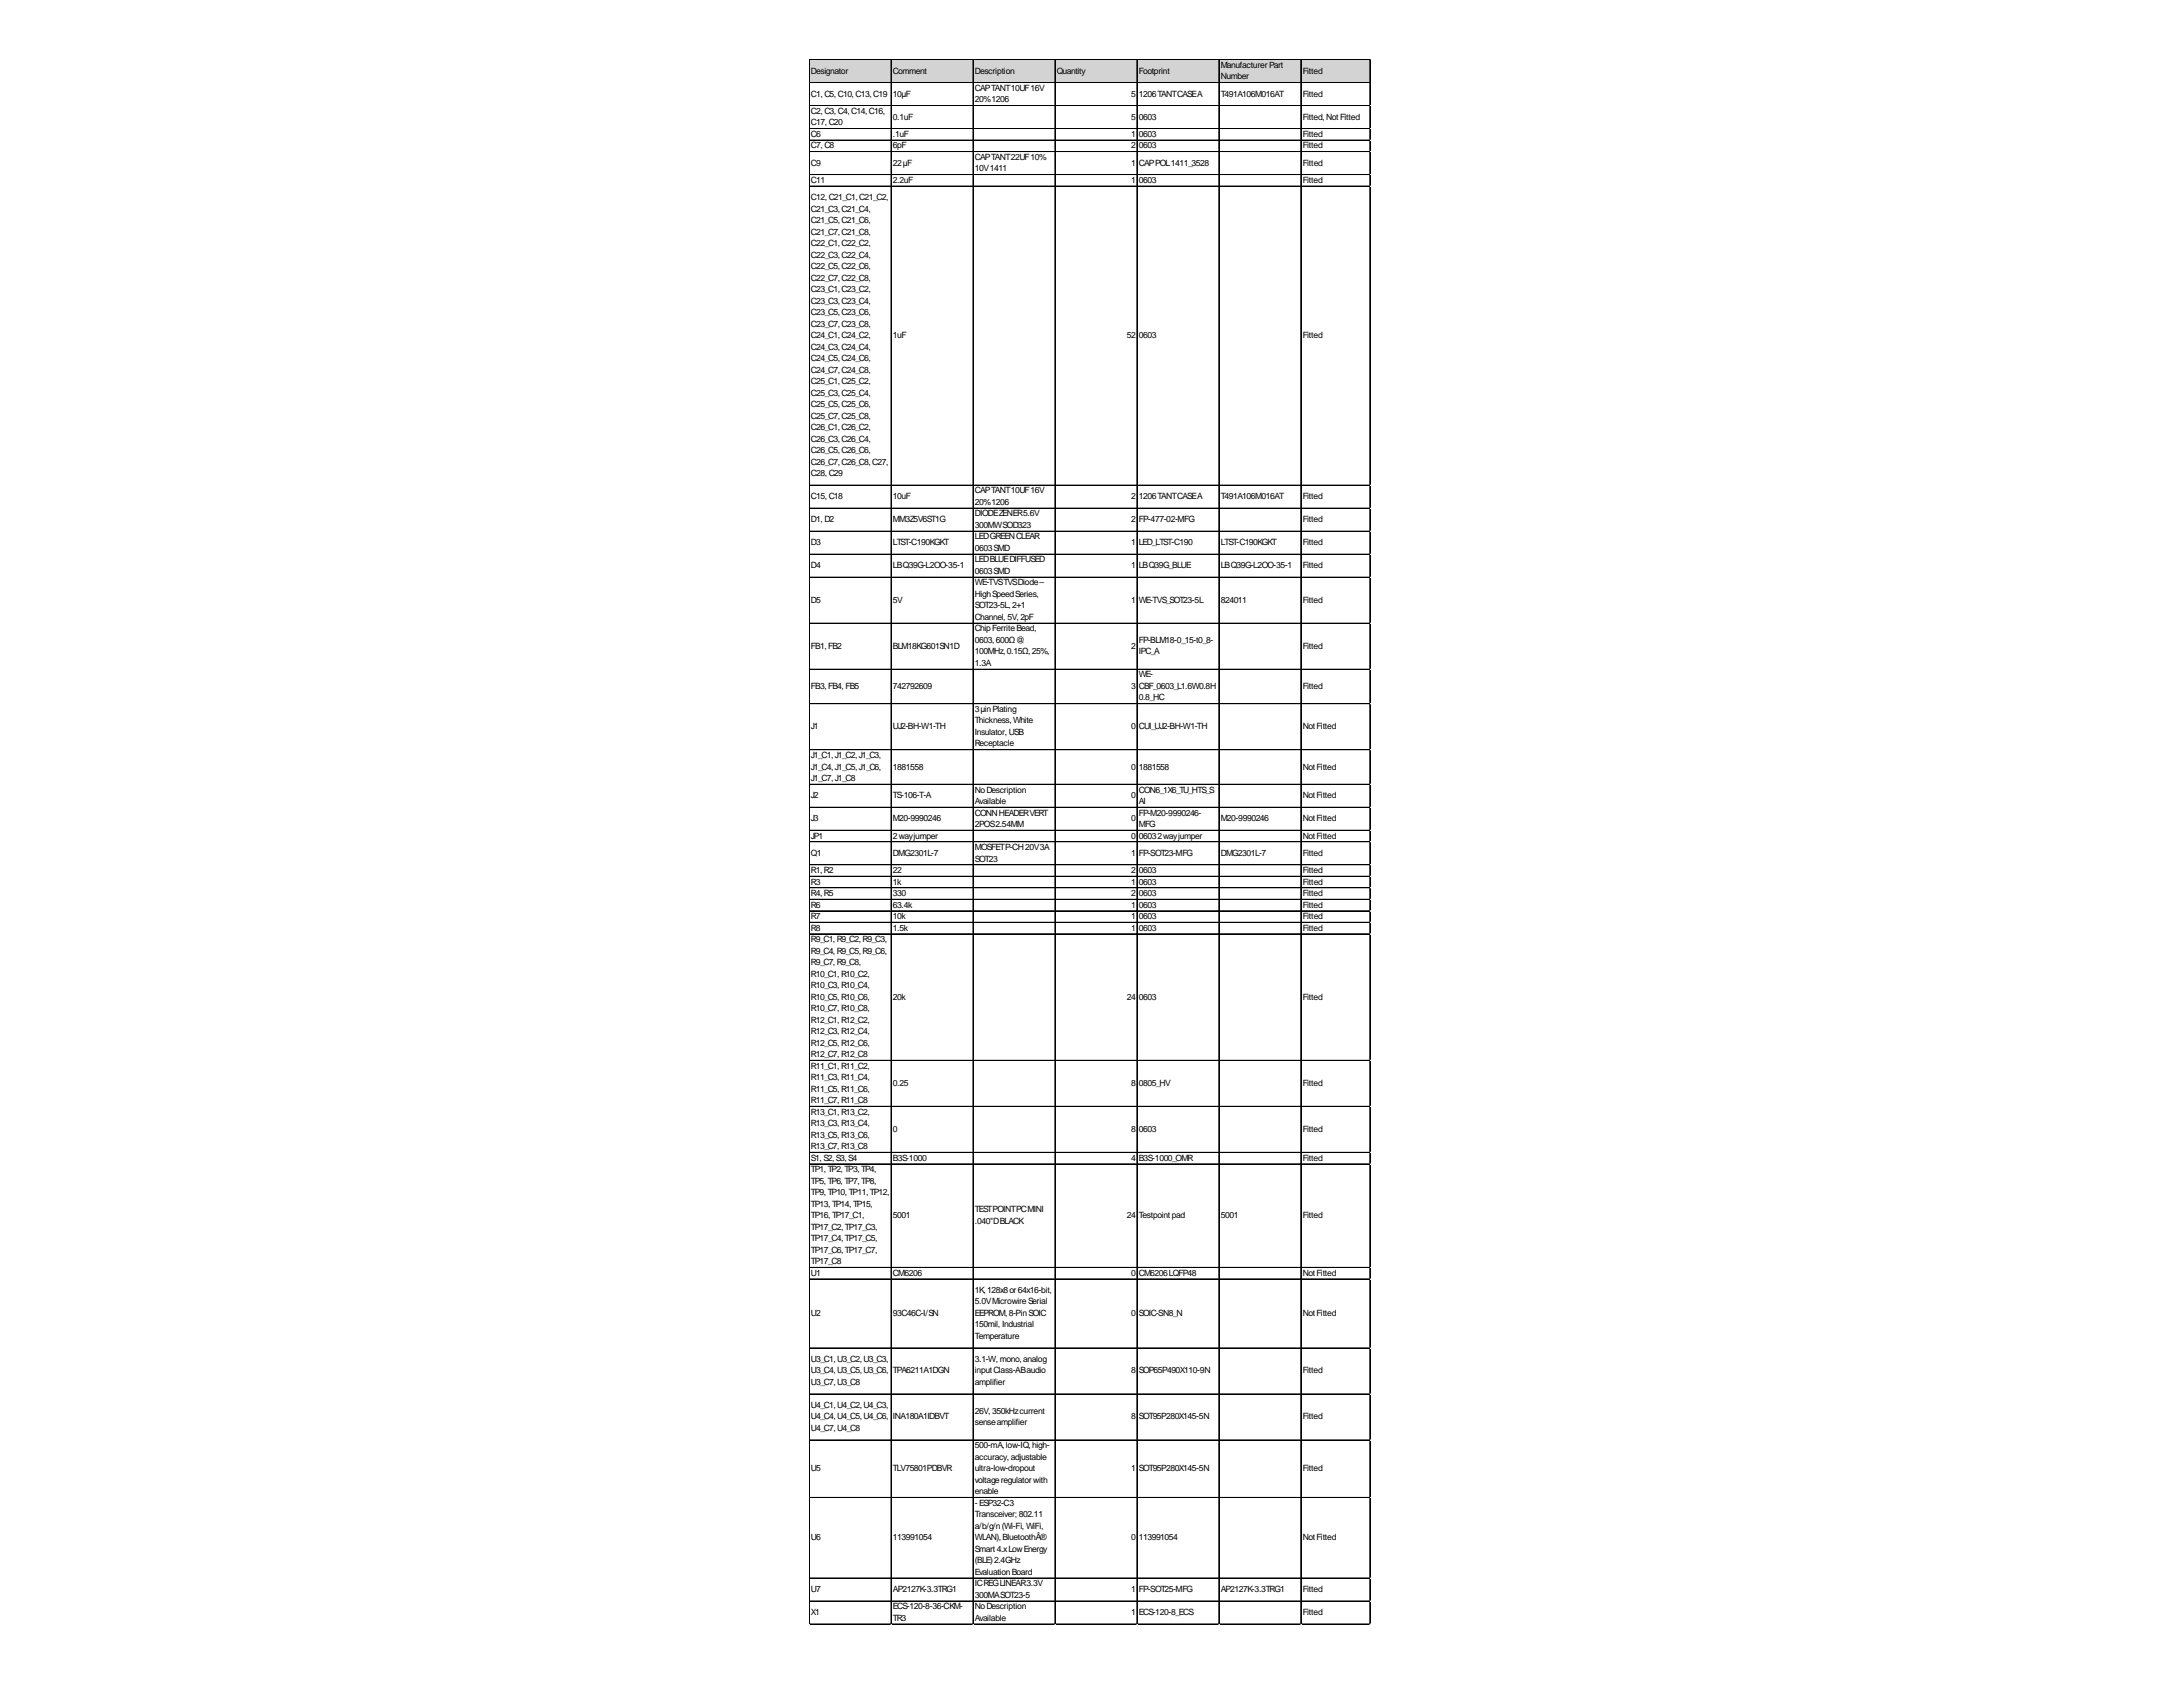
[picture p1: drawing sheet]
<svg xmlns="http://www.w3.org/2000/svg" width="279mm" height="216mm" viewBox="0 0 279 216" stroke-linecap="round" stroke-linejoin="round" font-family="sans-serif">
<defs><g id="words">
<g font-size="1.1">
<text x="103.8" y="9.4">Designator</text>
<text x="114.3" y="9.4">Comment</text>
<text x="124.8" y="9.4">Description</text>
<text x="124.8" y="11.6">CAPTANT10UF16V</text>
<text x="135.3" y="9.4">Quantity</text>
<text x="145.8" y="9.4">Footprint</text>
<text x="156.2" y="8.7">ManufacturerPart</text>
<text x="156.2" y="10.1">Number</text>
<text x="166.7" y="9.4">Fitted</text>
<text x="103.8" y="12.4">C1,C5,C10,C13,C19</text>
<text x="103.8" y="14.6">C2,C3,C4,C14,C16,</text>
<text x="103.8" y="16">C17,C20</text>
<text x="103.8" y="17.5">C6</text>
<text x="114.3" y="12.4">10µF</text>
<text x="114.3" y="15.3">0.1uF</text>
<text x="114.3" y="17.5">.1uF</text>
<text x="124.8" y="13.1">20%1206</text>
<text x="144.8" y="12.4">5</text>
<text x="144.8" y="15.3">5</text>
<text x="144.8" y="17.5">1</text>
<text x="145.8" y="12.4">1206TANTCASEA</text>
<text x="145.8" y="15.3">0603</text>
<text x="145.8" y="17.5">0603</text>
<text x="156.2" y="12.4">T491A106M016AT</text>
<text x="166.7" y="12.4">Fitted</text>
<text x="166.7" y="15.3">Fitted,NotFitted</text>
<text x="166.7" y="17.5">Fitted</text>
<text x="103.8" y="19">C7,C8</text>
<text x="103.8" y="21.2">C9</text>
<text x="103.8" y="23.4">C11</text>
<text x="114.3" y="19">6pF</text>
<text x="114.3" y="21.2">22µF</text>
<text x="114.3" y="23.4">2.2uF</text>
<text x="124.8" y="20.5">CAPTANT22UF10%</text>
<text x="124.8" y="21.9">10V1411</text>
<text x="144.8" y="19">2</text>
<text x="144.8" y="21.2">1</text>
<text x="144.8" y="23.4">1</text>
<text x="145.8" y="19">0603</text>
<text x="145.8" y="21.2">CAPPOL1411_3528</text>
<text x="145.8" y="23.4">0603</text>
<text x="166.7" y="19">Fitted</text>
<text x="166.7" y="21.2">Fitted</text>
<text x="166.7" y="23.4">Fitted</text>
<text x="103.8" y="25.6">C12,C21_C1,C21_C2,</text>
<text x="103.8" y="27.1">C21_C3,C21_C4,</text>
<text x="103.8" y="28.6">C21_C5,C21_C6,</text>
<text x="103.8" y="30">C21_C7,C21_C8,</text>
<text x="103.8" y="31.5">C22_C1,C22_C2,</text>
<text x="103.8" y="33">C22_C3,C22_C4,</text>
<text x="103.8" y="34.4">C22_C5,C22_C6,</text>
<text x="103.8" y="35.9">C22_C7,C22_C8,</text>
<text x="103.8" y="37.4">C23_C1,C23_C2,</text>
<text x="103.8" y="38.9">C23_C3,C23_C4,</text>
<text x="103.8" y="40.3">C23_C5,C23_C6,</text>
<text x="103.8" y="41.8">C23_C7,C23_C8,</text>
<text x="103.8" y="43.3">C24_C1,C24_C2,</text>
<text x="103.8" y="44.7">C24_C3,C24_C4,</text>
<text x="103.8" y="46.2">C24_C5,C24_C6,</text>
<text x="103.8" y="47.7">C24_C7,C24_C8,</text>
<text x="114.3" y="43.3">1uF</text>
<text x="144.2" y="43.3">52</text>
<text x="145.8" y="43.3">0603</text>
<text x="166.7" y="43.3">Fitted</text>
<text x="103.8" y="49.2">C25_C1,C25_C2,</text>
<text x="103.8" y="50.6">C25_C3,C25_C4,</text>
<text x="103.8" y="52.1">C25_C5,C25_C6,</text>
<text x="103.8" y="53.6">C25_C7,C25_C8,</text>
<text x="103.8" y="55.1">C26_C1,C26_C2,</text>
<text x="103.8" y="56.5">C26_C3,C26_C4,</text>
<text x="103.8" y="58">C26_C5,C26_C6,</text>
<text x="103.8" y="59.5">C26_C7,C26_C8,C27,</text>
<text x="103.8" y="60.9">C28,C29</text>
<text x="103.8" y="63.9">C15,C18</text>
<text x="114.3" y="63.9">10uF</text>
<text x="124.8" y="63.1">CAPTANT10UF16V</text>
<text x="124.8" y="64.6">20%1206</text>
<text x="144.8" y="63.9">2</text>
<text x="145.8" y="63.9">1206TANTCASEA</text>
<text x="156.2" y="63.9">T491A106M016AT</text>
<text x="166.7" y="63.9">Fitted</text>
<text x="103.8" y="66.8">D1,D2</text>
<text x="103.8" y="69.8">D3</text>
<text x="114.3" y="66.8">MM3Z5V6ST1G</text>
<text x="114.3" y="69.8">LTST-C190KGKT</text>
<text x="124.8" y="66.1">DIODEZENER5.6V</text>
<text x="124.8" y="67.6">300MWSOD323</text>
<text x="124.8" y="69">LEDGREENCLEAR</text>
<text x="124.8" y="70.5">0603SMD</text>
<text x="124.8" y="72">LEDBLUEDIFFUSED</text>
<text x="144.8" y="66.8">2</text>
<text x="144.8" y="69.8">1</text>
<text x="145.8" y="66.8">FP-477-02-MFG</text>
<text x="145.8" y="69.8">LED_LTST-C190</text>
<text x="156.2" y="69.8">LTST-C190KGKT</text>
<text x="166.7" y="66.8">Fitted</text>
<text x="166.7" y="69.8">Fitted</text>
<text x="103.8" y="72.7">D4</text>
<text x="103.8" y="77.1">D5</text>
<text x="114.3" y="72.7">LBQ39G-L2OO-35-1</text>
<text x="114.3" y="77.1">5V</text>
<text x="124.8" y="73.5">0603SMD</text>
<text x="124.8" y="74.9">WE-TVSTVSDiode–</text>
<text x="124.8" y="76.4">HighSpeedSeries,</text>
<text x="124.8" y="77.9">SOT23-5L,2+1</text>
<text x="144.8" y="72.7">1</text>
<text x="144.8" y="77.1">1</text>
<text x="145.8" y="72.7">LBQ39G_BLUE</text>
<text x="145.8" y="77.1">WE-TVS_SOT23-5L</text>
<text x="156.2" y="72.7">LBQ39G-L2OO-35-1</text>
<text x="156.2" y="77.1">824011</text>
<text x="166.7" y="72.7">Fitted</text>
<text x="166.7" y="77.1">Fitted</text>
<text x="103.8" y="83">FB1,FB2</text>
<text x="114.3" y="83">BLM18KG601SN1D</text>
<text x="124.8" y="79.3">Channel, 5V,2pF</text>
<text x="124.8" y="80.8">ChipFerriteBead,</text>
<text x="124.8" y="82.3">0603,600Ω@</text>
<text x="124.8" y="83.8">100MHz,0.15Ω,25%,</text>
<text x="144.8" y="83">2</text>
<text x="145.8" y="82.3">FP-BLM18-0_15-t0_8-</text>
<text x="145.8" y="83.8">IPC_A</text>
<text x="166.7" y="83">Fitted</text>
<text x="103.8" y="88.2">FB3,FB4,FB5</text>
<text x="114.3" y="88.2">742792609</text>
<text x="124.8" y="85.2">1.3A</text>
<text x="144.8" y="88.2">3</text>
<text x="145.8" y="86.7">WE-</text>
<text x="145.8" y="88.2">CBF_0603_L1.6W0.8H</text>
<text x="145.8" y="89.6">0.8_HC</text>
<text x="166.7" y="88.2">Fitted</text>
<text x="103.8" y="93.3">J1</text>
<text x="114.3" y="93.3">UJ2-BH-W1-TH</text>
<text x="124.8" y="91.1">3µinPlating</text>
<text x="124.8" y="92.6">Thickness,White</text>
<text x="124.8" y="94.1">Insulator, USB</text>
<text x="124.8" y="95.5">Receptacle</text>
<text x="144.8" y="93.3">0</text>
<text x="145.8" y="93.3">CUI_UJ2-BH-W1-TH</text>
<text x="166.7" y="93.3">NotFitted</text>
<text x="103.8" y="97">J1_C1,J1_C2,J1_C3,</text>
<text x="103.8" y="98.5">J1_C4,J1_C5,J1_C6,</text>
<text x="103.8" y="100">J1_C7,J1_C8</text>
<text x="114.3" y="98.5">1881558</text>
<text x="124.8" y="101.4">NoDescription</text>
<text x="144.8" y="98.5">0</text>
<text x="145.8" y="98.5">1881558</text>
<text x="145.8" y="101.4">CON6_1X6_TU_HTS_S</text>
<text x="166.7" y="98.5">NotFitted</text>
<text x="103.8" y="102.2">J2</text>
<text x="103.8" y="105.1">J3</text>
<text x="103.8" y="107.3">JP1</text>
<text x="114.3" y="102.2">TS-106-T-A</text>
<text x="114.3" y="105.1">M20-9990246</text>
<text x="114.3" y="107.3">2wayjumper</text>
<text x="124.8" y="102.9">Available</text>
<text x="124.8" y="104.4">CONNHEADERVERT</text>
<text x="124.8" y="105.8">2POS2.54MM</text>
<text x="144.8" y="102.2">0</text>
<text x="144.8" y="105.1">0</text>
<text x="144.8" y="107.3">0</text>
<text x="145.8" y="102.9">AI</text>
<text x="145.8" y="104.4">FP-M20-9990246-</text>
<text x="145.8" y="105.8">MFG</text>
<text x="145.8" y="107.3">06032wayjumper</text>
<text x="156.2" y="105.1">M20-9990246</text>
<text x="166.7" y="102.2">NotFitted</text>
<text x="166.7" y="105.1">NotFitted</text>
<text x="166.7" y="107.3">NotFitted</text>
<text x="103.8" y="109.5">Q1</text>
<text x="103.8" y="111.7">R1,R2</text>
<text x="103.8" y="113.2">R3</text>
<text x="114.3" y="109.5">DMG2301L-7</text>
<text x="114.3" y="111.7">22</text>
<text x="114.3" y="113.2">1k</text>
<text x="124.8" y="108.8">MOSFETP-CH20V3A</text>
<text x="124.8" y="110.3">SOT23</text>
<text x="144.8" y="109.5">1</text>
<text x="144.8" y="111.7">2</text>
<text x="144.8" y="113.2">1</text>
<text x="145.8" y="109.5">FP-SOT23-MFG</text>
<text x="145.8" y="111.7">0603</text>
<text x="145.8" y="113.2">0603</text>
<text x="156.2" y="109.5">DMG2301L-7</text>
<text x="166.7" y="109.5">Fitted</text>
<text x="166.7" y="111.7">Fitted</text>
<text x="166.7" y="113.2">Fitted</text>
<text x="103.8" y="114.7">R4,R5</text>
<text x="103.8" y="116.1">R6</text>
<text x="103.8" y="117.6">R7</text>
<text x="103.8" y="119.1">R8</text>
<text x="114.3" y="114.7">330</text>
<text x="114.3" y="116.1">63.4k</text>
<text x="114.3" y="117.6">10k</text>
<text x="114.3" y="119.1">1.5k</text>
<text x="144.8" y="114.7">2</text>
<text x="144.8" y="116.1">1</text>
<text x="144.8" y="117.6">1</text>
<text x="144.8" y="119.1">1</text>
<text x="145.8" y="114.7">0603</text>
<text x="145.8" y="116.1">0603</text>
<text x="145.8" y="117.6">0603</text>
<text x="145.8" y="119.1">0603</text>
<text x="166.7" y="114.7">Fitted</text>
<text x="166.7" y="116.1">Fitted</text>
<text x="166.7" y="117.6">Fitted</text>
<text x="166.7" y="119.1">Fitted</text>
<text x="103.8" y="120.6">R9_C1,R9_C2,R9_C3,</text>
<text x="103.8" y="122">R9_C4,R9_C5,R9_C6,</text>
<text x="103.8" y="123.5">R9_C7,R9_C8,</text>
<text x="103.8" y="125">R10_C1,R10_C2,</text>
<text x="103.8" y="126.5">R10_C3,R10_C4,</text>
<text x="103.8" y="127.9">R10_C5,R10_C6,</text>
<text x="103.8" y="129.4">R10_C7,R10_C8,</text>
<text x="103.8" y="130.9">R12_C1,R12_C2,</text>
<text x="114.3" y="127.9">20k</text>
<text x="144.2" y="127.9">24</text>
<text x="145.8" y="127.9">0603</text>
<text x="166.7" y="127.9">Fitted</text>
<text x="103.8" y="132.3">R12_C3,R12_C4,</text>
<text x="103.8" y="133.8">R12_C5,R12_C6,</text>
<text x="103.8" y="135.3">R12_C7,R12_C8</text>
<text x="103.8" y="136.8">R11_C1,R11_C2,</text>
<text x="103.8" y="138.2">R11_C3,R11_C4,</text>
<text x="103.8" y="139.7">R11_C5,R11_C6,</text>
<text x="103.8" y="141.2">R11_C7,R11_C8</text>
<text x="103.8" y="142.6">R13_C1,R13_C2,</text>
<text x="114.3" y="139">0.25</text>
<text x="144.8" y="139">8</text>
<text x="145.8" y="139">0805_HV</text>
<text x="166.7" y="139">Fitted</text>
<text x="103.8" y="144.1">R13_C3,R13_C4,</text>
<text x="103.8" y="145.6">R13_C5,R13_C6,</text>
<text x="103.8" y="147.1">R13_C7,R13_C8</text>
<text x="103.8" y="148.5">S1,S2,S3,S4</text>
<text x="114.3" y="144.9">0</text>
<text x="114.3" y="148.5">B3S-1000</text>
<text x="144.8" y="144.9">8</text>
<text x="144.8" y="148.5">4</text>
<text x="145.8" y="144.9">0603</text>
<text x="145.8" y="148.5">B3S-1000_OMR</text>
<text x="166.7" y="144.9">Fitted</text>
<text x="166.7" y="148.5">Fitted</text>
<text x="103.8" y="150">TP1,TP2,TP3,TP4,</text>
<text x="103.8" y="151.5">TP5,TP6,TP7,TP8,</text>
<text x="103.8" y="153">TP9,TP10,TP11,TP12,</text>
<text x="103.8" y="154.4">TP13,TP14,TP15,</text>
<text x="103.8" y="155.9">TP16,TP17_C1,</text>
<text x="114.3" y="155.9">5001</text>
<text x="124.8" y="155.2">TESTPOINTPCMINI</text>
<text x="144.2" y="155.9">24</text>
<text x="145.8" y="155.9">Testpointpad</text>
<text x="156.2" y="155.9">5001</text>
<text x="166.7" y="155.9">Fitted</text>
<text x="103.8" y="157.4">TP17_C2,TP17_C3,</text>
<text x="103.8" y="158.8">TP17_C4,TP17_C5,</text>
<text x="103.8" y="160.3">TP17_C6,TP17_C7,</text>
<text x="103.8" y="161.8">TP17_C8</text>
<text x="124.8" y="156.6">.040&quot;DBLACK</text>
<text x="103.8" y="163.3">U1</text>
<text x="114.3" y="163.3">CM6206</text>
<text x="124.8" y="165.5">1K,128x8or64x16-bit,</text>
<text x="124.8" y="166.9">5.0VMicrowireSerial</text>
<text x="144.8" y="163.3">0</text>
<text x="145.8" y="163.3">CM6206LQFP48</text>
<text x="166.7" y="163.3">NotFitted</text>
<text x="103.8" y="168.4">U2</text>
<text x="114.3" y="168.4">93C46C-I/SN</text>
<text x="124.8" y="168.4">EEPROM,8-PinSOIC</text>
<text x="124.8" y="169.9">150mil, Industrial</text>
<text x="124.8" y="171.4">Temperature</text>
<text x="144.8" y="168.4">0</text>
<text x="145.8" y="168.4">SOIC-SN8_N</text>
<text x="166.7" y="168.4">NotFitted</text>
<text x="103.8" y="174.3">U3_C1,U3_C2,U3_C3,</text>
<text x="103.8" y="175.8">U3_C4,U3_C5,U3_C6,</text>
<text x="103.8" y="177.2">U3_C7,U3_C8</text>
<text x="114.3" y="175.8">TPA6211A1DGN</text>
<text x="124.8" y="174.3">3.1-W,mono,analog</text>
<text x="124.8" y="175.8">inputClass-ABaudio</text>
<text x="124.8" y="177.2">amplifier</text>
<text x="144.8" y="175.8">8</text>
<text x="145.8" y="175.8">SOP65P490X110-9N</text>
<text x="166.7" y="175.8">Fitted</text>
<text x="103.8" y="180.2">U4_C1,U4_C2,U4_C3,</text>
<text x="103.8" y="181.7">U4_C4,U4_C5,U4_C6,</text>
<text x="103.8" y="183.1">U4_C7,U4_C8</text>
<text x="114.3" y="181.7">INA180A1IDBVT</text>
<text x="124.8" y="180.9">26V,350kHzcurrent</text>
<text x="124.8" y="182.4">senseamplifier</text>
<text x="124.8" y="185.3">500-mA,low-IQ,high-</text>
<text x="144.8" y="181.7">8</text>
<text x="145.8" y="181.7">SOT95P280X145-5N</text>
<text x="166.7" y="181.7">Fitted</text>
<text x="103.8" y="188.3">U5</text>
<text x="114.3" y="188.3">TLV75801PDBVR</text>
<text x="124.8" y="186.8">accuracy,adjustable</text>
<text x="124.8" y="188.3">ultra-low-dropout</text>
<text x="124.8" y="189.8">voltageregulatorwith</text>
<text x="124.8" y="191.2">enable</text>
<text x="144.8" y="188.3">1</text>
<text x="145.8" y="188.3">SOT95P280X145-5N</text>
<text x="166.7" y="188.3">Fitted</text>
<text x="103.8" y="197.1">U6</text>
<text x="114.3" y="197.1">113991054</text>
<text x="124.8" y="192.7">-ESP32-C3</text>
<text x="124.8" y="194.2">Transceiver; 802.11</text>
<text x="124.8" y="195.6">a/b/g/n(Wi-Fi, WiFi,</text>
<text x="124.8" y="197.1">WLAN),BluetoothÂ®</text>
<text x="144.8" y="197.1">0</text>
<text x="145.8" y="197.1">113991054</text>
<text x="166.7" y="197.1">NotFitted</text>
<text x="103.8" y="203.7">U7</text>
<text x="114.3" y="203.7">AP2127K-3.3TRG1</text>
<text x="124.8" y="198.6">Smart 4.xLowEnergy</text>
<text x="124.8" y="200.1">(BLE)2.4GHz</text>
<text x="124.8" y="201.5">EvaluationBoard</text>
<text x="124.8" y="203">ICREGLINEAR3.3V</text>
<text x="144.8" y="203.7">1</text>
<text x="145.8" y="203.7">FP-SOT25-MFG</text>
<text x="156.2" y="203.7">AP2127K-3.3TRG1</text>
<text x="166.7" y="203.7">Fitted</text>
<text x="103.8" y="206.7">X1</text>
<text x="114.3" y="206">ECS-120-8-36-CKM-</text>
<text x="114.3" y="207.4">TR3</text>
<text x="124.8" y="204.5">300MASOT23-5</text>
<text x="124.8" y="206">NoDescription</text>
<text x="124.8" y="207.4">Available</text>
<text x="144.8" y="206.7">1</text>
<text x="145.8" y="206.7">ECS-120-8_ECS</text>
<text x="166.7" y="206.7">Fitted</text>
</g>
</g></defs>
<path d="M103.6 7.6h71.8v3h-71.8z" fill="#d3d3d3"/>
<g fill="none" stroke="#000" stroke-width=".13">
<path d="M103.5 7.6v200.3M103.6 7.6v200.3M103.6 7.6h71.8M103.6 10.6h71.8M103.6 13.5h71.8M103.6 16.4h71.8M103.6 16.5h71.8M103.6 17.9h71.8M103.6 18h71.8M103.6 19.4h71.8M114 7.7v200.2M114.1 7.7v200.2"/>
<path d="M124.5 7.7v200.2M124.6 7.7v200.2M135 7.7v200.2M145.5 7.7v200.2M156 7.7v200.2M166.5 7.7v200.2M175.3 7.7v200.2M103.6 22.3h71.8M103.6 22.4h71.8M103.6 23.8h71.8M103.6 62.1h71.8M103.6 65h71.8"/>
<path d="M103.6 65.1h71.8M103.6 68h71.8M103.6 70.9h71.8M103.6 71h71.8M103.6 73.9h71.8M103.6 79.8h71.8M103.6 85.6l71.8 .1M103.6 90.1h71.8M103.6 95.9h71.8M103.6 96h71.8M103.6 100.4h71.8M103.6 103.3h71.8"/>
<path d="M103.6 106.3h71.8M103.6 107.7h71.8M103.6 107.8h71.8M103.6 110.7h71.8M103.6 112.1h71.8M103.6 112.2h71.8M103.6 113.6h71.8M103.6 115.1h71.8M103.6 116.6h71.8M103.6 118h71.8M103.6 118.1h71.8M103.6 119.5h71.8"/>
<path d="M103.6 135.7h71.8M103.6 141.6h71.8M103.6 147.5h71.8M103.6 148.9h71.8M103.6 149h71.8M103.6 162.2h71.8M103.6 163.7h71.8M103.6 172.5h71.8M103.6 178.4h71.8M103.6 184.3h71.8M103.6 191.6h71.8M103.6 191.7h71.8"/>
<path d="M103.6 201.9h71.8M103.6 202h71.8M103.6 204.9h71.8M103.6 207.8h71.8M103.6 207.9h71.8"/>
</g>
<path d="M103.5 207.9h.1" fill="none" stroke="#e0e0e0" stroke-width=".13"/>
<path d="M103.5 207.9h.1z" fill="#e0e0e0"/>
<path d="M114 207.9h.1" fill="none" stroke="#e0e0e0" stroke-width=".13"/>
<path d="M114 207.9h.1z" fill="#e0e0e0"/>
<path d="M124.5 207.9h.1" fill="none" stroke="#e0e0e0" stroke-width=".13"/>
<path d="M124.5 207.9h.1z" fill="#e0e0e0"/>
<path d="M135 207.9h.1" fill="none" stroke="#e0e0e0" stroke-width=".13"/>
<path d="M135 207.9h.1z" fill="#e0e0e0"/>
<path d="M145.5 207.9h.1" fill="none" stroke="#e0e0e0" stroke-width=".13"/>
<path d="M145.5 207.9h.1z" fill="#e0e0e0"/>
<path d="M156 207.9h.1" fill="none" stroke="#e0e0e0" stroke-width=".13"/>
<path d="M156 207.9h.1z" fill="#e0e0e0"/>
<path d="M166.5 207.9h.1" fill="none" stroke="#e0e0e0" stroke-width=".13"/>
<path d="M175.3 207.9h.1" fill="none" stroke="#e0e0e0" stroke-width=".13"/>
<path d="M175.3 207.9h.1z" fill="#e0e0e0"/>
<path d="M175.4 13.5h.1" fill="none" stroke="#e0e0e0" stroke-width=".13"/>
<path d="M175.4 13.5v.1z" fill="#e0e0e0"/>
<path d="M175.4 16.4h.1" fill="none" stroke="#e0e0e0" stroke-width=".13"/>
<path d="M175.4 16.4v.1z" fill="#e0e0e0"/>
<path d="M175.4 17.9h.1" fill="none" stroke="#e0e0e0" stroke-width=".13"/>
<path d="M175.4 17.9v.1z" fill="#e0e0e0"/>
<path d="M175.4 19.4h.1" fill="none" stroke="#e0e0e0" stroke-width=".13"/>
<path d="M175.4 19.4v.1z" fill="#e0e0e0"/>
<path d="M175.4 22.3h.1" fill="none" stroke="#e0e0e0" stroke-width=".13"/>
<path d="M175.4 22.3v.1z" fill="#e0e0e0"/>
<path d="M175.4 23.8h.1" fill="none" stroke="#e0e0e0" stroke-width=".13"/>
<path d="M175.4 23.8v.1z" fill="#e0e0e0"/>
<path d="M175.4 62.1h.1" fill="none" stroke="#e0e0e0" stroke-width=".13"/>
<path d="M175.4 65h.1" fill="none" stroke="#e0e0e0" stroke-width=".13"/>
<path d="M175.4 65v.1z" fill="#e0e0e0"/>
<path d="M175.4 68h.1" fill="none" stroke="#e0e0e0" stroke-width=".13"/>
<path d="M175.4 70.9h.1" fill="none" stroke="#e0e0e0" stroke-width=".13"/>
<path d="M175.4 70.9v.1z" fill="#e0e0e0"/>
<path d="M175.4 73.9h.1" fill="none" stroke="#e0e0e0" stroke-width=".13"/>
<path d="M175.4 79.8h.1" fill="none" stroke="#e0e0e0" stroke-width=".13"/>
<path d="M175.4 85.6h.1" fill="none" stroke="#e0e0e0" stroke-width=".13"/>
<path d="M175.4 85.6v.1z" fill="#e0e0e0"/>
<path d="M175.4 90.1h.1" fill="none" stroke="#e0e0e0" stroke-width=".13"/>
<path d="M175.4 95.9h.1" fill="none" stroke="#e0e0e0" stroke-width=".13"/>
<path d="M175.4 95.9v.1z" fill="#e0e0e0"/>
<path d="M175.4 100.4h.1" fill="none" stroke="#e0e0e0" stroke-width=".13"/>
<path d="M175.4 103.3h.1" fill="none" stroke="#e0e0e0" stroke-width=".13"/>
<path d="M175.4 103.3v.1z" fill="#e0e0e0"/>
<path d="M175.4 106.3h.1" fill="none" stroke="#e0e0e0" stroke-width=".13"/>
<path d="M175.4 107.7h.1" fill="none" stroke="#e0e0e0" stroke-width=".13"/>
<path d="M175.4 107.7v.1z" fill="#e0e0e0"/>
<path d="M175.4 110.7h.1" fill="none" stroke="#e0e0e0" stroke-width=".13"/>
<path d="M175.4 112.1h.1" fill="none" stroke="#e0e0e0" stroke-width=".13"/>
<path d="M175.4 112.1v.1z" fill="#e0e0e0"/>
<path d="M175.4 113.6h.1" fill="none" stroke="#e0e0e0" stroke-width=".13"/>
<path d="M175.4 113.6v.1z" fill="#e0e0e0"/>
<path d="M175.4 115.1h.1" fill="none" stroke="#e0e0e0" stroke-width=".13"/>
<path d="M175.4 116.6h.1" fill="none" stroke="#e0e0e0" stroke-width=".13"/>
<path d="M175.4 118h.1" fill="none" stroke="#e0e0e0" stroke-width=".13"/>
<path d="M175.4 118v.1z" fill="#e0e0e0"/>
<path d="M175.4 119.5h.1" fill="none" stroke="#e0e0e0" stroke-width=".13"/>
<path d="M175.4 119.5v.1z" fill="#e0e0e0"/>
<path d="M175.4 135.7h.1" fill="none" stroke="#e0e0e0" stroke-width=".13"/>
<path d="M175.4 135.7v.1z" fill="#e0e0e0"/>
<path d="M175.4 141.6h.1" fill="none" stroke="#e0e0e0" stroke-width=".13"/>
<path d="M175.4 147.5h.1" fill="none" stroke="#e0e0e0" stroke-width=".13"/>
<path d="M175.4 148.9h.1" fill="none" stroke="#e0e0e0" stroke-width=".13"/>
<path d="M175.4 148.9v.1z" fill="#e0e0e0"/>
<path d="M175.4 162.2h.1" fill="none" stroke="#e0e0e0" stroke-width=".13"/>
<path d="M175.4 162.2v.1z" fill="#e0e0e0"/>
<path d="M175.4 163.7h.1" fill="none" stroke="#e0e0e0" stroke-width=".13"/>
<path d="M175.4 172.5h.1" fill="none" stroke="#e0e0e0" stroke-width=".13"/>
<path d="M175.4 172.5v.1z" fill="#e0e0e0"/>
<path d="M175.4 178.4h.1" fill="none" stroke="#e0e0e0" stroke-width=".13"/>
<path d="M175.4 178.4v.1z" fill="#e0e0e0"/>
<path d="M175.4 184.3h.1" fill="none" stroke="#e0e0e0" stroke-width=".13"/>
<path d="M175.4 191.6h.1" fill="none" stroke="#e0e0e0" stroke-width=".13"/>
<path d="M175.4 191.6v.1z" fill="#e0e0e0"/>
<path d="M175.4 201.9h.1" fill="none" stroke="#e0e0e0" stroke-width=".13"/>
<path d="M175.4 201.9v.1z" fill="#e0e0e0"/>
<path d="M175.4 204.9h.1" fill="none" stroke="#e0e0e0" stroke-width=".13"/>
<path d="M175.4 204.9v.1z" fill="#e0e0e0"/>
<path d="M175.4 207.8h.1" fill="none" stroke="#e0e0e0" stroke-width=".13"/>
<path d="M175.4 207.8v.1z" fill="#e0e0e0"/>
<use href="#words"/>
</svg>
